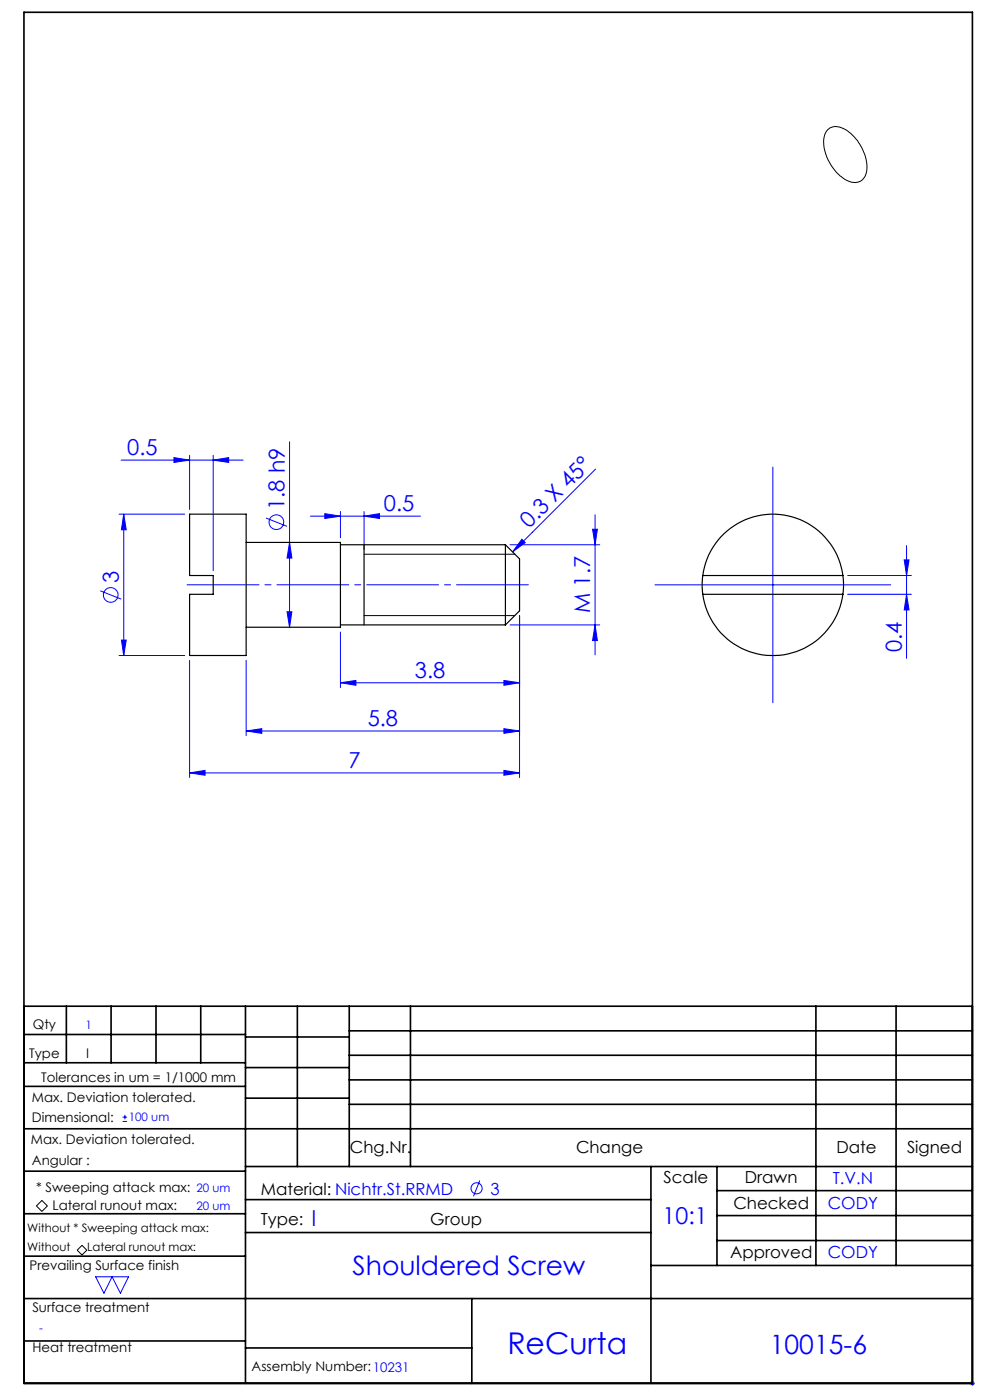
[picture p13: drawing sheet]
<svg xmlns="http://www.w3.org/2000/svg" width="210mm" height="297mm" viewBox="0 0 210 297" stroke-linecap="round" stroke-linejoin="round" font-family="sans-serif">
<defs><g id="words">
<text font-size="6.3" fill="#00f" x="107.6" y="287.3">ReCurta</text>
<g font-size="5.6" fill="#00f">
<text x="74.8" y="270.6">Shouldered Screw</text>
<text x="163.3" y="287.2">10015-6</text>
</g>
<text font-size="4.9" fill="#00f" x="140.6" y="259.7">10:1</text>
<g font-size="4.7" fill="#00f">
<text x="27" y="96.6">0.5</text>
<text x="60.4" y="108.2" transform="rotate(-90 60.4 108.2)">1.8 h9</text>
<text x="81.4" y="108.5">0.5</text>
<text x="112.2" y="112.2" transform="rotate(-45 112.2 112.2)">0.3 X 45°</text>
<text x="25.2" y="123.6" transform="rotate(-90 25.2 123.6)">3</text>
<text x="125.2" y="130" transform="rotate(-90 125.2 130)">M 1.7</text>
<text x="88" y="143.8">3.8</text>
<text x="191.3" y="138.3" transform="rotate(-90 191.3 138.3)">0.4</text>
<text x="78" y="154.1">5.8</text>
<text x="73.9" y="162.9">7</text>
<text x="66.1" y="260">I</text>
</g>
<g font-size="3.5">
<text x="74.2" y="244.7">Chg.Nr.</text>
<text x="122.2" y="244.7">Change</text>
<text x="177.4" y="244.7">Date</text>
<text x="192.4" y="244.7">Signed</text>
<text x="140.8" y="250.9">Scale</text>
<text x="158" y="250.9">Drawn</text>
<text x="55.3" y="253.5">Material: Nichtr.St.RRMD</text>
<text x="155.6" y="256.4">Checked</text>
<text x="55.3" y="259.8">Type:</text>
<text x="91.3" y="259.8">Group</text>
<text x="154.9" y="266.9">Approved</text>
</g>
<g font-size="3.5" fill="#00f">
<text x="176.6" y="251.1">T.V.N</text>
<text x="104" y="253.4">3</text>
<text x="175.6" y="256.6">CODY</text>
<text x="175.6" y="267">CODY</text>
</g>
<g font-size="2.8">
<text x="7" y="218.4">Qty</text>
<text x="6.2" y="224.5">Type</text>
<text x="18.2" y="224.5">I</text>
<text x="6.8" y="233.7">Max. Deviation tolerated.</text>
<text x="8.8" y="229.4">Tolerances in um = 1/1000 mm</text>
<text x="6.8" y="238.1">Dimensional:</text>
<text x="6.6" y="242.8">Max. Deviation tolerated.</text>
<text x="6.8" y="247.1">Angular :</text>
<text x="7.6" y="252.9">* Sweeping attack max:</text>
<text x="11.2" y="256.7">Lateral runout max:</text>
<text x="6.3" y="269.5">Prevailing Surface finish</text>
<text x="6.9" y="278.3">Surface treatment</text>
<text x="6.9" y="286.7">Heat treatment</text>
<text x="53.4" y="290.9">Assembly Number:10231</text>
</g>
<g font-size="2.5" fill="#00f">
<text x="18.1" y="218.3">1</text>
<text x="27.3" y="237.9">100 um</text>
<text x="41.7" y="256.6">20 um</text>
<text x="41.7" y="252.9">20 um</text>
<text x="8.3" y="282.6">-</text>
</g>
<g font-size="2.5">
<text x="5.8" y="261.4">Without * Sweeping attack max:</text>
<text x="5.8" y="265.4">Without</text>
<text x="18.5" y="265.3">Lateral runout max:</text>
</g>
</g></defs>
<g fill="none" stroke="#00f" stroke-width=".21">
<path d="M25.7 97.6h25.9M36.9 97.1l3.3 .5-3.3 .5zM40.2 96.6v11.5M45.2 97.6l3.3-.5v1zM45.2 96.6v24.5M61.4 93.7v39.4M126.3 99.5l-17.6 17.6M163.9 99.1v50M25.3 109.1h13.9M26.2 109.1l.6 3.3h-1zM26.2 109.1v30M56.4 109.9l4.5 1.8"/>
<path d="M61.4 115.1l.5 3.3h-1zM65.9 109.5h23.3M68.9 109l3.3 .5-3.3 .5zM72.2 108.5v5.6M77.2 109.5l3.3-.5v1zM77.2 108.5v8.1M108.2 115.6h19M110.7 114.4l.7 .7-2.7 2zM125.7 112.3h1l-.5 3.3zM126.2 109.2v29.7M191.8 118.8h1l-.5 3.3zM192.3 115.7v24"/>
<path d="M21.3 125.3l4.4 1.8M25.3 139.1h13.9M25.8 135.8h1l-.6 3.3zM60.9 129.8h1l-.5 3.3zM72.2 134.1v11.8M108.2 132.6h19M110.2 130.6v34.4M126.2 132.6l.5 3.3h-1zM138.9 124.1h50M179.8 122.1h13.5M179.8 126.1h13.5M192.3 126.1l.5 3.3h-1z"/>
<path d="M40.2 140.1v24.9M52.2 155.1l3.3-.5v1zM52.2 140.1v16M52.2 155.1h58M72.2 144.8l3.3-.4v1zM72.2 144.8h38M106.9 144.4l3.3 .4-3.3 .6zM106.9 154.6l3.3 .5-3.3 .5zM40.2 164l3.3-.6v1.1zM40.2 164h70M106.9 163.4l3.3 .6-3.3 .5zM26 237.9h1"/>
<path d="M26 237h1M26.5 236.5v1M101.8 250.4l-1.4 3.4M20.3 270.9h7l-1.8 3.5-1.7-3.5-1.8 3.5zM205.8 293.5h1M205.9 293.1l.7 .7M206.3 293v1M206.6 293.1l-.7 .7"/>
<circle cx="58.6" cy="110.8" r="1.55"/>
<circle cx="23.5" cy="126.2" r="1.55"/>
<circle cx="101.1" cy="252.1" r="1.18"/>
</g>
<path d="M175.6 27.5a3.4 3.4 0 0 1 4.5 .5 9.7 9.7 0 0 1 3.7 8.7 2.69 2.69 0 0 1-4.4 1.5 9.8 9.8 0 0 1-4.6-9.2zM77.2 117.6h32M77.2 130.6h32M7.7 255.8l1.2-1.1 1.2 1.1-1.2 1.2zM16.4 265.2l1-1 1 1-1 1z" fill="none" stroke="#000" stroke-width=".21"/>
<path d="M39 124.1h73.7" fill="none" stroke="#00f" stroke-width=".21" stroke-dasharray="15.2 1.3 1.3 1.3" stroke-dashoffset="-.7"/>
<g fill="none" stroke="#000" stroke-width=".35">
<path d="M5.1 2.6h201.2v290.9h-201.2zM5.1 213.5h201.2M5.1 219.5h47M14.1 213.5v12M23.6 213.5v12M33.1 213.5v12M42.6 213.5v12M52.1 213.5v80M52.1 220h22M63.1 213.5v34M74.1 218.7h132.2M74.1 213.5v34"/>
<path d="M87.1 213.5v34M173.1 213.5v55M190.1 213.5v55M5.1 239.5h201.2M5.1 230.5h47M5.1 225.5h47M52.1 226.5h22M52.1 233h22M74.1 223.9h132.2M74.1 229.1h132.2M74.1 234.3h132.2M5.1 257.5h47"/>
<path d="M5.1 248.5h47M52.1 247.5h154.2M52.1 254.5h86M138.1 247.5v46M152.1 247.5v21M152.1 252.6h54.2M152.1 257.9h54.2M5.1 275.5h201.2M5.1 266.5h47M52.1 261.5h86M100.1 275.5v18M138.1 268.5h68.2"/>
<path d="M152.1 263.2h54.2M5.1 284.5h47M52.1 286h48"/>
</g>
<path d="M77.2 115.6v17" fill="none" stroke="#000" stroke-width=".25"/>
<g fill="#00f">
<path d="M110.7 114.4l.7 .7-2.7 2z"/>
<path d="M68.9 109l3.3 .5-3.3 .5zM77.2 109.5l3.3-.5v1zM72.2 144.8l3.3-.4v1zM106.9 144.4l3.3 .4-3.3 .6zM52.2 155.1l3.3-.5v1zM106.9 154.6l3.3 .5-3.3 .5z"/>
<path d="M40.2 164l3.3-.6v1.1zM106.9 163.4l3.3 .6-3.3 .5z"/>
<path d="M36.9 97.1l3.3 .5-3.3 .5zM45.2 97.6l3.3-.5v1z"/>
<path d="M191.8 118.8h1l-.5 3.3zM192.3 126.1l.5 3.3h-1zM26.2 109.1l.6 3.3h-1zM25.8 135.8h1l-.6 3.3zM61.4 115.1l.5 3.3h-1zM60.9 129.8h1l-.5 3.3zM125.7 112.3h1l-.5 3.3zM126.2 132.6l.5 3.3h-1z"/>
</g>
<path d="M40.2 109.1h12v30h-12v-13h5v-4h-5zM52.2 115.1h20v18h-20M72.2 115.6h35M107.2 115.6l3 3v11l-3 3M107.2 115.6v17M72.2 132.6h35M149.1 122.1a15 15 0 0 1 14.8-13 15 15 0 0 1 14.9 13M149.1 126.1a15 15 0 0 0 14.8 13 15 15 0 0 0 14.9-13M149.1 122.1l-.2 1.5 .2 2.5M149.1 122.1h29.7M149.1 126.1h29.7M178.8 122.1l.1 1.5-.1 2.5" fill="none" stroke="#000" stroke-width=".25"/>
<use href="#words"/>
</svg>
